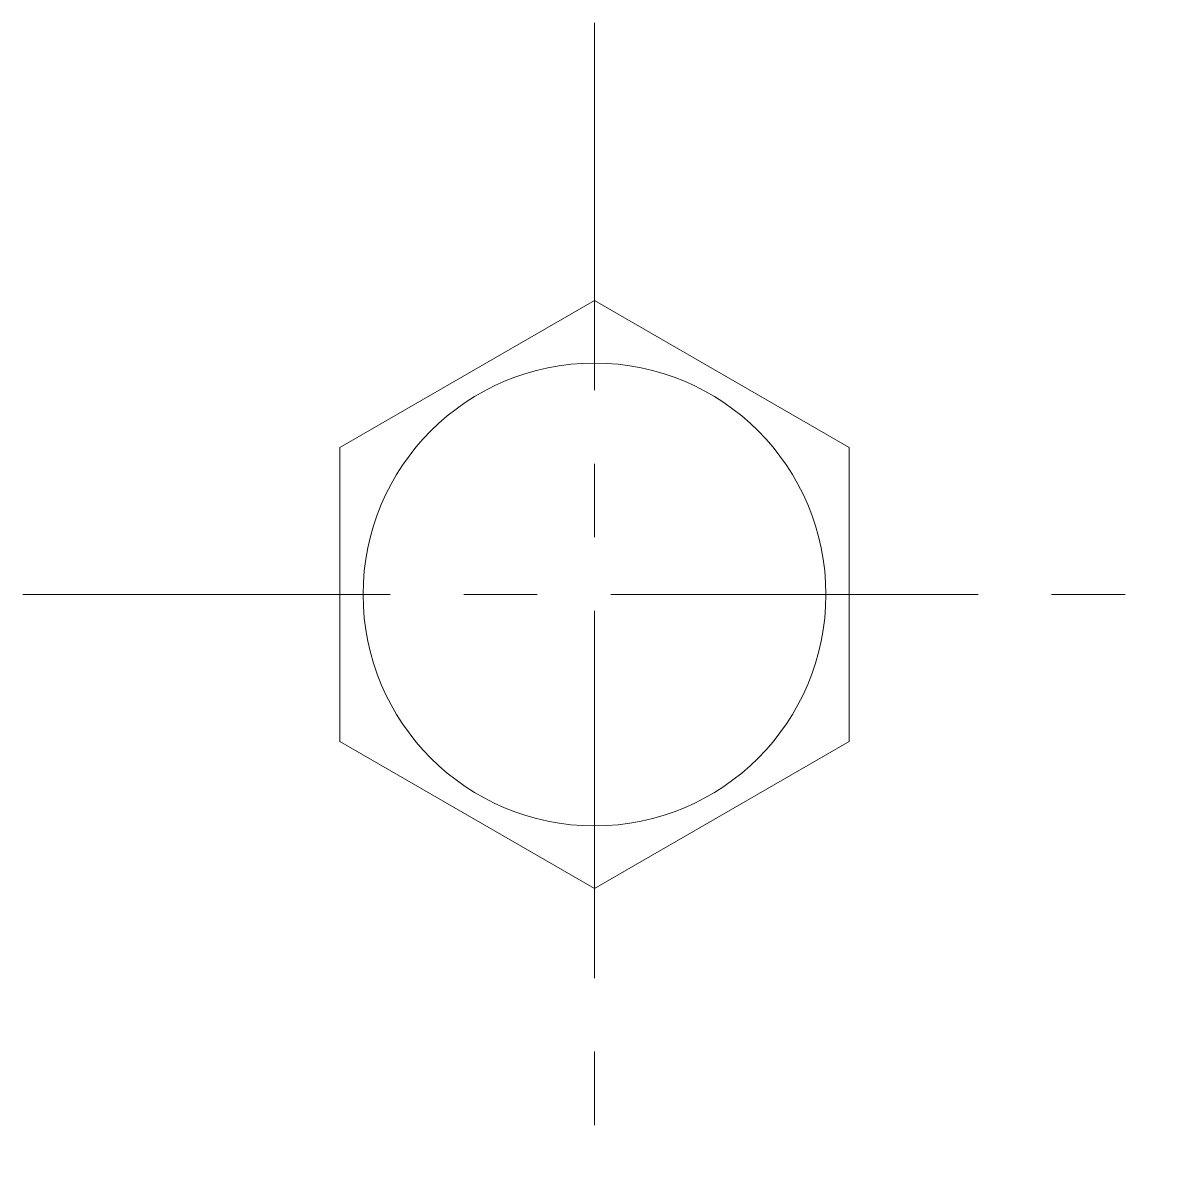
# Model space of a CAD drawing. Header units: millimetres. Extents: x -6.2 to 6.2, y -6.2 to 6.2.
import ezdxf

# ---------------------------------------------------------------- set-up
doc = ezdxf.new("R2010")
doc.units = ezdxf.units.MM
doc.header["$LTSCALE"] = 0.5
doc.linetypes.add('CENTER', pattern=[50.8, 31.75, -6.35, 6.35, -6.35])
doc.layers.get('0').update_dxf_attribs({"color": 9, "lineweight": 15})

msp = doc.modelspace()

# ---------------------------------------------------------------- linework, layer by layer
at = {"color": 1, "linetype": 'CENTER', "ltscale": 0.25}
for p, q in [((0, 6.175), (0, -6.175)), ((-6.175, 0), (6.175, 0))]:
    msp.add_line(p, q, dxfattribs=at)
at = {"ltscale": 0.5}
msp.add_lwpolyline([(-2.75, -1.588), (0, -3.175), (2.75, -1.588), (2.75, 1.588), (0, 3.175), (-2.75, 1.588)], close=True, dxfattribs=at)
msp.add_circle((0, 0), 2.5, dxfattribs=at)

doc.saveas('drawing.dxf')
